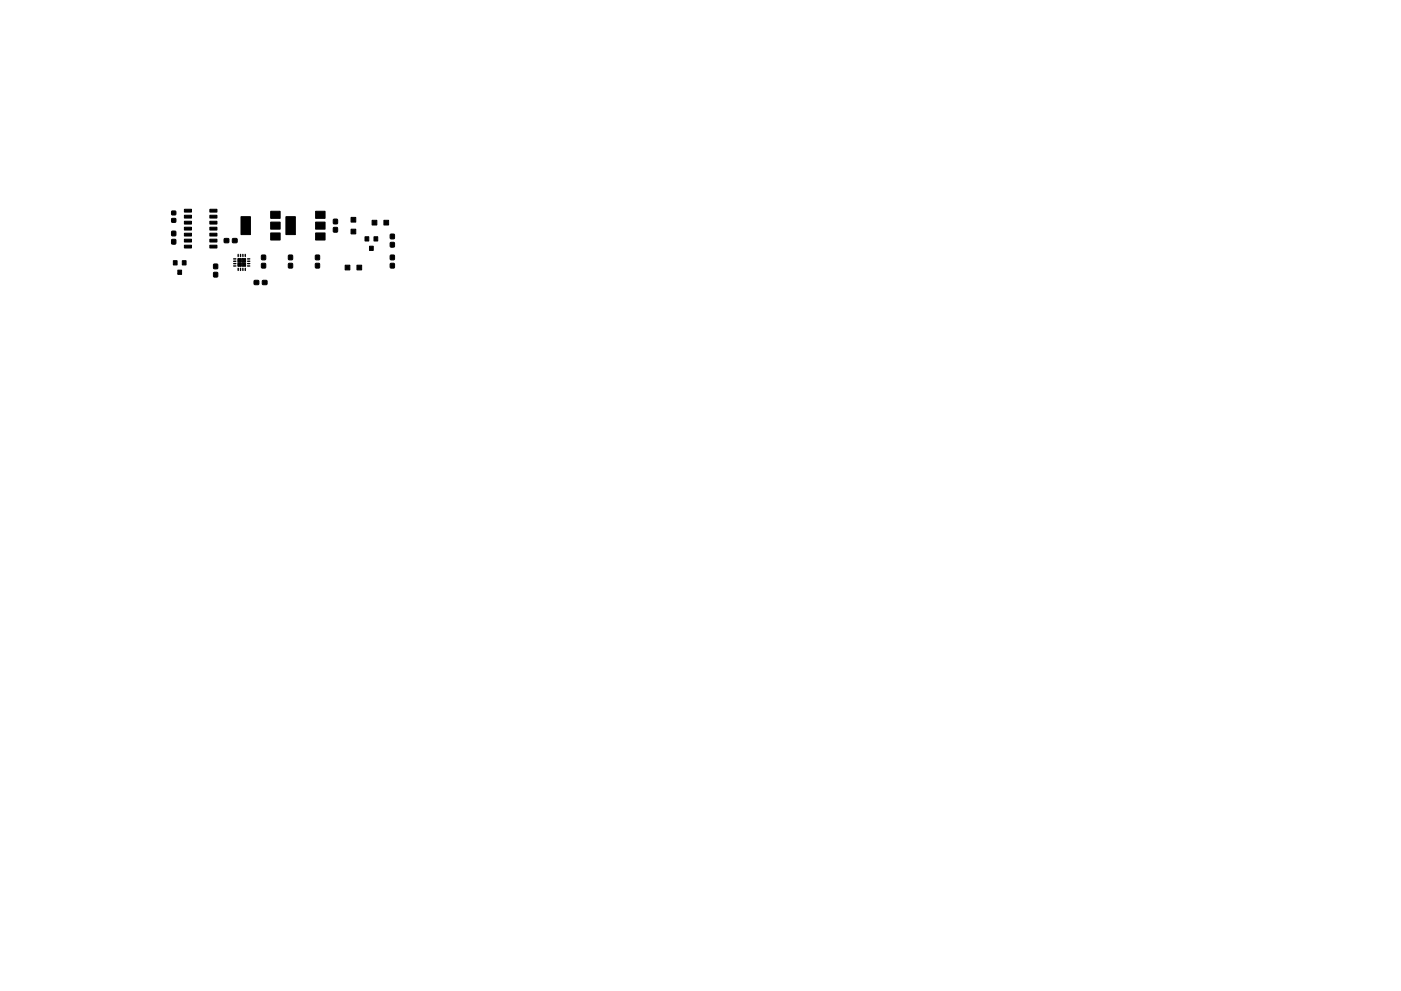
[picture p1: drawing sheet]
<svg xmlns="http://www.w3.org/2000/svg" width="297mm" height="210mm" viewBox="0 0 297 210" stroke-linecap="round" stroke-linejoin="round" font-family="sans-serif">
<g fill="#000" stroke="#000" stroke-width=".21">
<path d="M36.7 55.3h.9v.9h-.9zM36.4 49.1h.9l-.1 .9h-.8zM36.4 50.8l.9 .1-.1 .9-.8-.1zM36.4 46.4h.8l.1 .7h-.9zM36.4 44.8h.8l.1 .7-.9 .1zM37.7 57.3h.8v.9h-.8zM38.6 55.3h.9v.9h-.9zM39.1 44.4h1.5v.6h-1.5zM39.1 45.7h1.5v.6h-1.5zM39.1 46.9h1.5v.6h-1.5zM39.1 48.2h1.5v.6h-1.5zM39.1 49.5h1.5v.6h-1.5z"/>
<path d="M39.1 50.7h1.5v.6h-1.5zM39.1 52h1.5v.6h-1.5zM44.5 52h1.5v.6h-1.5zM44.5 50.7h1.5v.6h-1.5zM44.5 49.5h1.5v.6h-1.5zM44.5 48.2h1.5v.6h-1.5zM44.5 46.9h1.5v.6h-1.5zM44.5 45.7h1.5v.6h-1.5zM44.5 44.4h1.5v.6h-1.5zM45.3 57.8h.8v.9h-.8zM45.3 56.1h.8v.9h-.8zM47.6 50.6h.9v.8l-.9 .1z"/>
<path d="M49.3 50.6h.9v.8l-.9 .1zM50.4 55.8h.8v.7h-.8zM50.4 54.9h.8v.7h-.8zM51.3 55.8h.8v.7h-.8zM51.3 54.9h.8v.7h-.8zM51.1 46h2v3.8h-2zM53.9 59.5h.9v.8l-.9 .1zM55.5 54.2h.8v.9h-.8zM55.5 55.9h.8v.9h-.8zM55.7 59.5h.9v.8l-.9 .1zM57.4 47.1h2v1.5h-2zM57.4 44.8h2v1.5h-2z"/>
<path d="M57.4 49.4h2v1.5h-2zM61.2 54.2h.8v.9h-.8zM61.2 55.9h.8v.9h-.8zM60.6 46h2v3.8h-2zM66.9 55.9h.8v.9h-.8zM66.9 54.2h.8v.9h-.8zM66.9 49.4h2v1.5h-2zM66.9 44.8h2v1.5h-2zM66.9 47.1h2v1.5h-2zM70.7 46.5l.8 .1v.9l-.8-.1zM70.7 48.3h.8v.9h-.8zM73.2 56.3h1v1h-1z"/>
<path d="M74.4 48.6h1v1h-1zM74.4 46.1h1v1h-1zM75.7 56.3h1v1h-1zM77.4 50.2h.8v.9h-.8zM78.3 52.2h.8v.9h-.8zM79.3 50.2h.8v.9h-.8zM78.9 46.7h1v1h-1zM81.4 46.7h1v1h-1zM82.8 49.7h.8v.9h-.8zM82.8 51.5h.8v.9h-.8zM82.8 55.9h.8v.9h-.8zM82.8 54.2h.8v.9h-.8z"/>
</g>
<g fill="none" stroke="#000" stroke-width=".3">
<path d="M49.6 54.9h.4M49.6 55.4h.4M49.6 55.9h.4M49.6 56.4h.4M50.5 54v.4M50.5 56.9v.5M51 54v.4M51 56.9v.5M51.5 54v.4M51.5 56.9v.5M52 54v.4M52 56.9v.5"/>
<path d="M52.5 54.9h.5M52.5 55.4h.5M52.5 55.9h.5M52.5 56.4h.5"/>
</g>
</svg>
